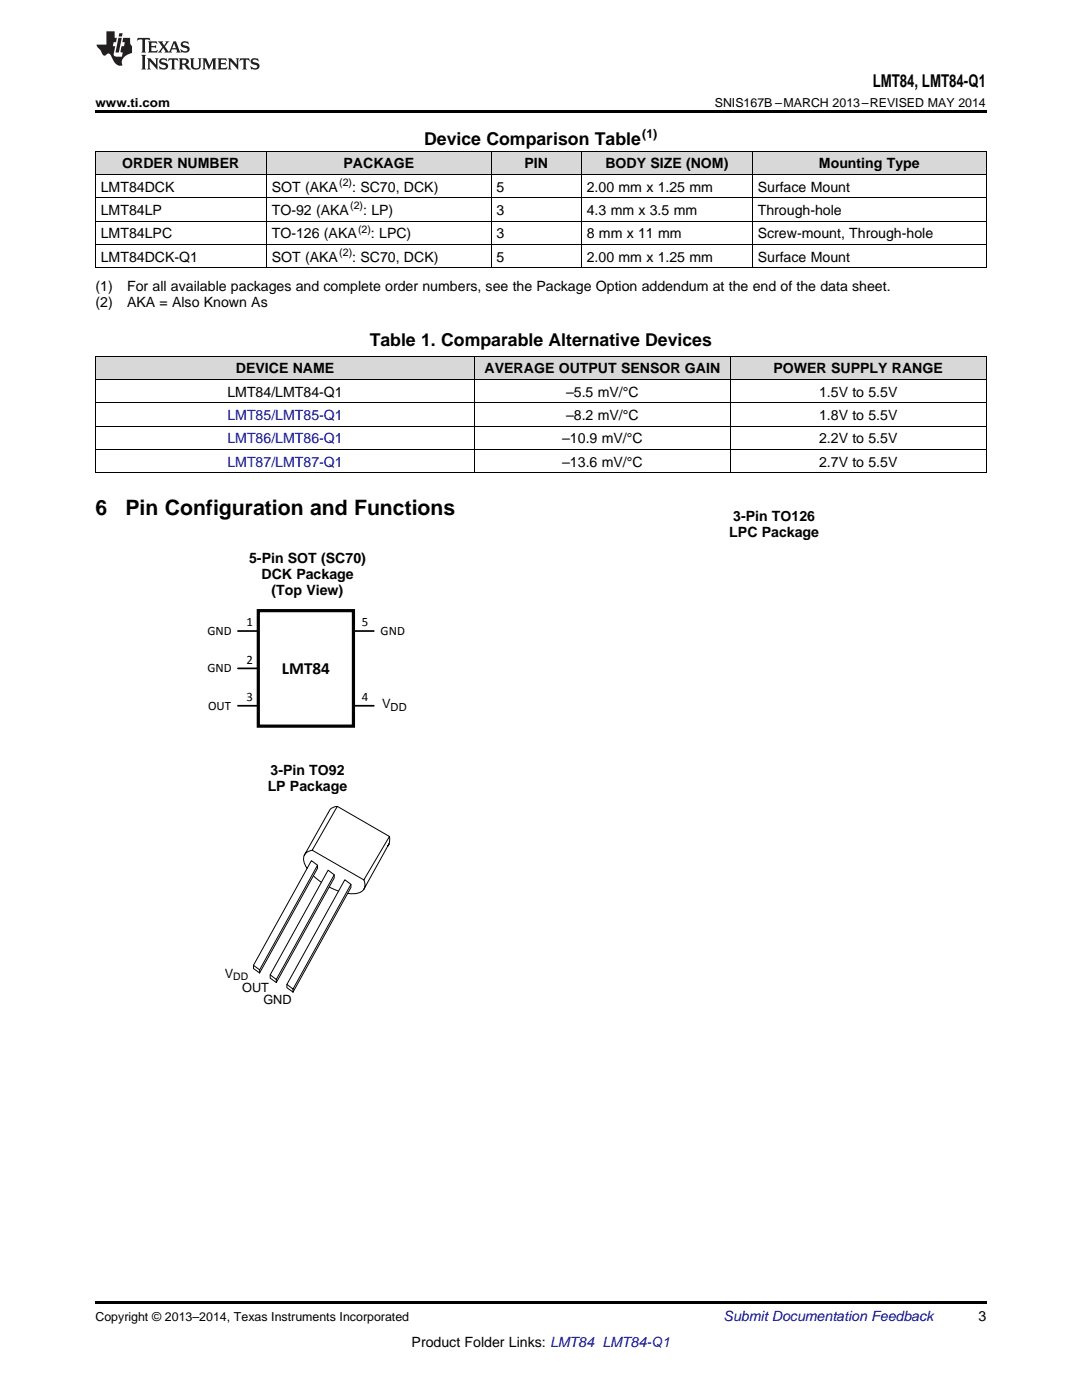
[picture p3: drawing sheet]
<svg xmlns="http://www.w3.org/2000/svg" width="216mm" height="279mm" viewBox="0 0 216 279" stroke-linecap="round" stroke-linejoin="round" font-family="sans-serif">
<defs><g id="words">
<g font-size="4.2">
<text x="19" y="102.8">6</text>
<text x="25" y="102.8">Pin Configuration and Functions</text>
</g>
<g font-size="3.5">
<text x="174.1" y="17.3">LMT84, LMT84-Q1</text>
<text x="84.6" y="28.9">Device Comparison Table</text>
<text x="73.8" y="69">Table 1. Comparable Alternative Devices</text>
</g>
<text font-size="3.4" x="56.2" y="134.4">LMT84</text>
<g font-size="2.8">
<text x="24.4" y="33.6">ORDER NUMBER</text>
<text x="68.5" y="33.6">PACKAGE</text>
<text x="104.6" y="33.6">PIN</text>
<text x="120.8" y="33.6">BODY SIZE (NOM)</text>
<text x="163.4" y="33.6">Mounting Type</text>
<text x="20.1" y="38.2">LMT84DCK</text>
<text x="54.2" y="38.2">SOT (AKA</text>
<text x="70.3" y="38.2">: SC70, DCK)</text>
<text x="99.1" y="38.2">5</text>
<text x="117.1" y="38.2">2.00 mm x 1.25 mm</text>
<text x="151.2" y="38.2">Surface Mount</text>
<text x="20.1" y="42.9">LMT84LP</text>
<text x="20.1" y="47.6">LMT84LPC</text>
<text x="54.2" y="42.9">TO-92 (AKA</text>
<text x="54.2" y="47.6">TO-126 (AKA</text>
<text x="72.5" y="42.9">: LP)</text>
<text x="74" y="47.6">: LPC)</text>
<text x="99.1" y="42.9">3</text>
<text x="99.1" y="47.6">3</text>
<text x="117.1" y="42.9">4.3 mm x 3.5 mm</text>
<text x="117.1" y="47.6">8 mm x 11 mm</text>
<text x="151.2" y="42.9">Through-hole</text>
<text x="151.2" y="47.6">Screw-mount, Through-hole</text>
<text x="20.1" y="52.2">LMT84DCK-Q1</text>
<text x="54.2" y="52.2">SOT (AKA</text>
<text x="70.3" y="52.2">: SC70, DCK)</text>
<text x="99.1" y="52.2">5</text>
<text x="117.1" y="52.2">2.00 mm x 1.25 mm</text>
<text x="151.2" y="52.2">Surface Mount</text>
<text x="19" y="58.1">(1)</text>
<text x="25.4" y="58.1">For all available packages and complete order numbers, see the Package Option addendum at the end of the data sheet.</text>
<text x="19" y="61.2">(2)</text>
<text x="25.4" y="61.2">AKA = Also Known As</text>
<text x="47.1" y="74.5">DEVICE NAME</text>
<text x="96.7" y="74.5">AVERAGE OUTPUT SENSOR GAIN</text>
<text x="154.3" y="74.5">POWER SUPPLY RANGE</text>
<text x="45.4" y="79.2">LMT84/LMT84-Q1</text>
<text x="113" y="79.2">–5.5 mV/°C</text>
<text x="113" y="83.8">–8.2 mV/°C</text>
<text x="163.4" y="79.2">1.5V to 5.5V</text>
<text x="163.4" y="83.8">1.8V to 5.5V</text>
<text x="112.2" y="88.5">–10.9 mV/°C</text>
<text x="163.4" y="88.5">2.2V to 5.5V</text>
<text x="112.2" y="93.1">–13.6 mV/°C</text>
<text x="163.4" y="93.1">2.7V to 5.5V</text>
<text x="145.5" y="107.1">LPC Package</text>
<text x="146.3" y="103.9">3-Pin TO126</text>
<text x="49.7" y="112.4">5-Pin SOT (SC70)</text>
<text x="52.2" y="115.5">DCK Package</text>
<text x="54.2" y="118.7">(Top View)</text>
<text x="54" y="154.8">3-Pin TO92</text>
<text x="53.4" y="157.9">LP Package</text>
<text x="195.3" y="263.6">3</text>
<text x="82.1" y="268.9">Product Folder Links: LMT84 LMT84-Q1</text>
</g>
<g font-size="2.8" fill="#0000c8">
<text x="45.4" y="83.8">LMT85/LMT85-Q1</text>
<text x="45.4" y="88.5">LMT86/LMT86-Q1</text>
<text x="45.4" y="93.1">LMT87/LMT87-Q1</text>
<text x="144.4" y="263.6">Submit Documentation Feedback</text>
</g>
<g font-size="2.6">
<text x="49.2" y="125">1</text>
<text x="72.2" y="125">5</text>
<text x="41.4" y="126.7">GND</text>
<text x="76" y="126.7">GND</text>
<text x="41.4" y="134.2">GND</text>
<text x="49.2" y="132.5">2</text>
<text x="41.5" y="141.6">OUT</text>
<text x="49.2" y="139.9">3</text>
<text x="72.2" y="139.9">4</text>
<text x="76.2" y="141.4">V</text>
</g>
<g font-size="2.5">
<text x="19" y="21.4">www.ti.com</text>
<text x="142.6" y="21.4">SNIS167B –MARCH 2013–REVISED MAY 2014</text>
<text x="128.2" y="27.5">(1)</text>
<text x="44.8" y="195.2">V</text>
<text x="48.3" y="197.9">OUT</text>
<text x="52.6" y="200.3">GND</text>
<text x="19" y="263.6">Copyright © 2013–2014, Texas Instruments Incorporated</text>
</g>
<text font-size="2.2" x="77.9" y="141.9">DD</text>
<g font-size="2.1">
<text x="67.7" y="37.1">(2)</text>
<text x="69.9" y="41.8">(2)</text>
<text x="71.4" y="46.4">(2)</text>
<text x="67.7" y="51.1">(2)</text>
<text x="46.5" y="195.7">DD</text>
</g>
</g></defs>
<g fill="#d8d8d8">
<path d="M19 71.1h75.7v4.7h-75.7z"/>
<path d="M94.7 71.1h51.1v4.7h-51.1z"/>
<path d="M145.8 71.1h51v4.7h-51z"/>
<path d="M19 30.2h34.2v4.7h-34.2z"/>
<path d="M53.2 30.2h44.8v4.7h-44.8z"/>
<path d="M98 30.2h18v4.7h-18z"/>
<path d="M116 30.2h34.1v4.7h-34.1z"/>
<path d="M150.1 30.2h46.7v4.7h-46.7z"/>
</g>
<path d="M19 259.7h177.8v.5h-177.8z" fill="#000"/>
<g fill="none" stroke="#000" stroke-width=".2">
<path d="M61.3 173.3l-10.7 19.3M62.3 169.7l10.3 5.9 .2 1.1-.2 .8M62.5 174.8l-10.7 19.4M63.4 172.7l-11.6 20.9M64.2 176.1l-1.7-1.3 .9-1.5v-.6l-1.3-.9-.8 1.5-.5-1a2.02 2.02 0 0 1 0-1.8l4.7-8.3a1.96 1.96 0 0 1 1.8-1.3l10.4 6 .1 .8-.2 .9-.2 .2 .2-.4-4.9 8.9a2.42 2.42 0 0 1-2.6 1.1l-.7-.1M65.5 173.7l1.2 .9v.6l-11.6 20.9-1.2-.9v-.6zM65.7 177l1.9 .8M66.7 174.6l-11.6 20.9-1.2-.9M67.3 161l-5 8.7a1.87 1.87 0 0 0-1.6 1M68.8 175.6l1.2 .9v.6l-11.5 20.9-1.3-.9v-.6zM70 176.5l-11.5 20.9-1.3-.9M77.7 166.9l-5.1 8.7"/>
<path d="M50.6 192.6v.7l1.2 .9M50.6 192.6l1.2 1M51.8 193.6v.6M55.1 195.5v.6M58.5 197.4v.6"/>
</g>
<path d="M51.5 121.9h19v23h-19z" fill-rule="evenodd" fill="#fff"/>
<path d="M51.5 121.9h19v23h-19z" fill="none" stroke="#000" stroke-width=".64" stroke-linecap="butt"/>
<path d="M47.5 125.9h4M47.5 133.4h4M70.5 125.9h4.1M47.5 140.9h4M70.5 140.9h4.1" fill="none" stroke="#000" stroke-width=".34"/>
<g fill="none" stroke="#000" stroke-width=".2">
<path d="M19 39.5h177.8M19 34.8h177.8M19 30.1h177.8M19.1 30.2v23.3M53.1 30.2v23.3M98 30.2v23.3M116 30.2v23.3M150.1 30.2v23.3M196.8 30.2v23.3M19 53.4h177.8M19 48.8h177.8M19 44.1h177.8"/>
<path d="M19 75.7h177.8M19 71.1h177.8M19.1 71.1v23.3M94.7 71.1v23.3M145.7 71.1v23.3M196.8 71.1v23.3M19 94.4h177.8M19 89.7h177.8M19 85h177.8M19 80.4h177.8"/>
</g>
<path d="M19 22h177.8v.5h-177.8z" fill="#000"/>
<g fill="#231f20">
<path d="M27.5 7.6l-.1 .5 .4-.2h.6v.1v2.1l-.2 .4h1l-.3-.4v-2.1l.1-.1h.5l.5 .2-.2-.5zM29.5 8.3l.2 .3v1.5l-.2 .4h1.8l.2-.6a1.04 1.04 0 0 1-1.3 .2v-.7h.6l.3 .2v-.6l-.3 .2h-.6v-.6l.8-.1 .4 .3-.2-.5zM31.5 8.3l.9 1.1-.9 1.1h.8l-.2-.2 .5-.7 .4 .7-.2 .2h1.5l-.1-.2 .1-.4h.9l.1 .4-.2 .2h1l-.3-.3-.7-1.9h-.5l-.9 2-.8-1 .9-1h-.8l.1 .3-.3 .5-.4-.6 .2-.2zM34.7 8.6l.4 1h-.7zM36.3 8.4a.63 .63 0 0 0-.2 .7 .63 .63 0 0 0 .6 .4l.6 .2 .1 .2a.75 .75 0 0 1-.7 .4 .75 .75 0 0 1-.6-.5l.1 .7 .1-.1a1.11 1.11 0 0 0 1.5-.6 1.13 1.13 0 0 0-1.2-.8l-.1-.4a1.04 1.04 0 0 1 1.2 .2l-.2-.5-.1 .1-.5-.2zM28.2 10.9l.2 .4v2.2l-.2 .4h1l-.3-.4v-2.2l.3-.4zM29.3 11.6l.3 .4v1.5l-.3 .4h.8l-.2-.4v-1.3l1.5 1.7v-1.9l.2-.4h-.7l.2 .4v.9l-1.1-1.3zM32 11.8a.62 .62 0 0 0-.2 .7 .62 .62 0 0 0 .6 .4l.6 .1 .1 .3a.76 .76 0 0 1-.7 .3 .76 .76 0 0 1-.6-.4l.1 .7 .1-.1a1.11 1.11 0 0 0 1.5-.6 1.13 1.13 0 0 0-1.2-.8l-.1-.4a1.04 1.04 0 0 1 1.2 .2l-.2-.6-.1 .1-.5-.1zM33.7 11.6l-.2 .6a.61 .61 0 0 1 .8-.3v1.6l-.2 .4h.9l-.2-.4v-1.6a.63 .63 0 0 1 .8 .3l-.2-.6zM35.6 11.6l.3 .4v1.5l-.3 .4h1l-.2-.2v-.8l.5 .2a.76 .76 0 0 0 1.2 .7l-1-1a.58 .58 0 0 0 .6-.5 .58 .58 0 0 0-.5-.6zM36.4 11.9h.1a.45 .45 0 0 1 .5 .1 .45 .45 0 0 1 .1 .5l-.7 .2zM37.9 11.6l.2 .2a2.17 2.17 0 0 0 .3 1.9 .99 .99 0 0 0 1.6-.6v-1.1l.2-.4h-.7l.2 .2a1.92 1.92 0 0 1-.2 1.8 .6 .6 0 0 1-.9-.5v-1.1l.2-.4zM40.4 11.6l.2 .4v1.5l-.2 .4h.7l-.2-.4v-1.4l.8 1.8 .8-1.8v1.4l-.2 .4h.9l-.2-.4v-1.5l.2-.4h-.8l-.6 1.5-.6-1.5zM43.4 11.6l.2 .4v1.5l-.2 .4h1.8l.2-.6a1.04 1.04 0 0 1-1.3 .1v-.6h.5l.4 .2v-.6l-.4 .2h-.5v-.7h.8l.3 .3-.1-.6zM45.5 11.6l.2 .4v1.5l-.2 .4h.7l-.2-.4v-1.3l1.5 1.7v-1.9l.2-.4h-.7l.2 .4v.9l-1.1-1.3zM47.9 11.6l-.1 .6a.61 .61 0 0 1 .8-.3v1.6l-.3 .4h1l-.3-.4 .1-1.6a.63 .63 0 0 1 .7 .3l-.1-.6zM50.2 11.8a.62 .62 0 0 0-.2 .7 .62 .62 0 0 0 .6 .4l.6 .1 .2 .3a.76 .76 0 0 1-.8 .3 .76 .76 0 0 1-.6-.4l.1 .7 .2-.1a1.11 1.11 0 0 0 1.5-.6 1.13 1.13 0 0 0-1.3-.8l-.1-.4a1.04 1.04 0 0 1 1.2 .2l-.1-.6-.2 .1-.5-.1z"/>
<path d="M21.2 6.3v2.6h-1.9l.1 .4 .7 .9a.91 .91 0 0 0 1 .8 .56 .56 0 0 1 .5-.3 .56 .56 0 0 1 .5 .3l.4 .8a1.53 1.53 0 0 0 1.9 1.2 1.54 1.54 0 0 1 1-2.1l.9-.3v-1.4a1.52 1.52 0 0 1-.3-1.6h-1.4l-.2 .8h.5l-.2 .8h-.4l-.2 1v.2l.4 .1-.2 .8a1.93 1.93 0 0 1-1.6-.3l.3-1.8h-.5l.2-.8h.4l.2-.8h-.4v-1.3zM23.6 7.6l-.6 2.9h.7l.6-2.9zM23.8 6.6l-.1 .7h.6l.2-.7z"/>
</g>
<use href="#words"/>
</svg>
